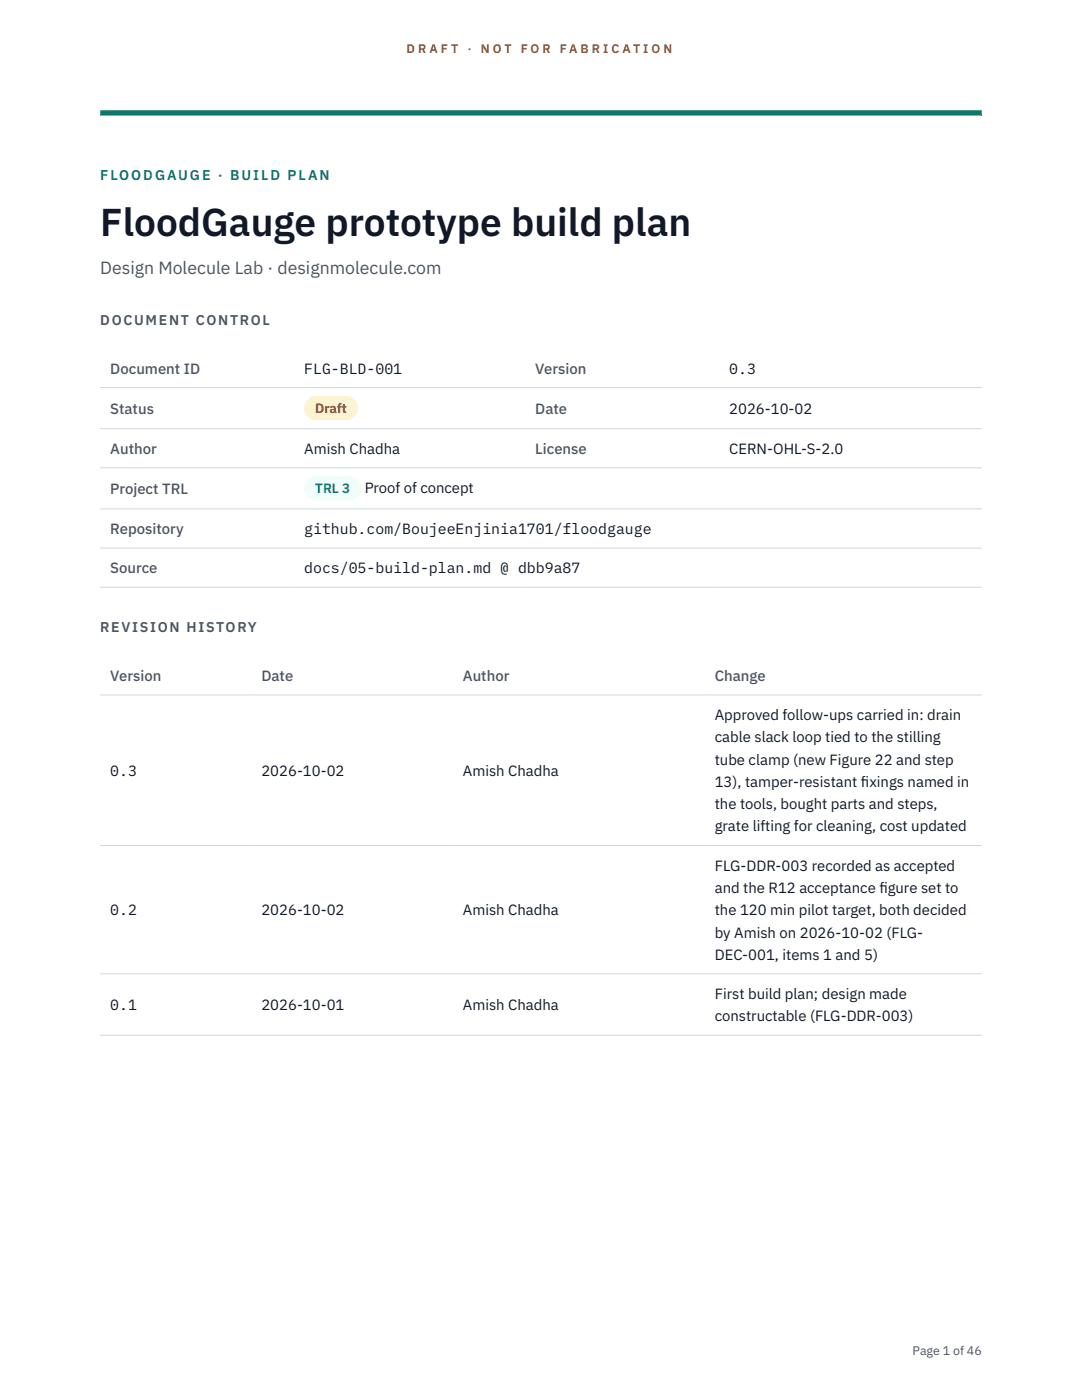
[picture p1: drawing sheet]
<svg xmlns="http://www.w3.org/2000/svg" width="216mm" height="279mm" viewBox="0 0 216 279" stroke-linecap="round" stroke-linejoin="round" font-family="sans-serif">
<defs><g id="words">
<text font-size="7.8" fill="#111827" x="20" y="47.1">FloodGauge prototype build plan</text>
<text font-size="3.5" fill="#4b5563" x="20" y="54.6">Design Molecule Lab · designmolecule.com</text>
<g font-size="3" fill="#4b5563">
<text x="22" y="74.5">Document ID</text>
<text x="106.8" y="74.5">Version</text>
<text x="22" y="82.6">Status</text>
<text x="106.8" y="82.6">Date</text>
<text x="22" y="90.6">Author</text>
<text x="106.8" y="90.6">License</text>
<text x="22" y="98.6">Project TRL</text>
<text x="22" y="106.6">Repository</text>
<text x="22" y="114.4">Source</text>
<text x="22" y="135.9">Version</text>
<text x="52.2" y="135.9">Date</text>
<text x="92.4" y="135.9">Author</text>
<text x="142.6" y="135.9">Change</text>
</g>
<g font-size="3" fill="#111827">
<text x="60.7" y="74.5">FLG-BLD-001</text>
<text x="145.5" y="74.5">0.3</text>
<text x="145.5" y="82.6">2026-10-02</text>
<text x="60.7" y="90.6">Amish Chadha</text>
<text x="145.5" y="90.6">CERN-OHL-S-2.0</text>
<text x="72.8" y="98.5">Proof of concept</text>
<text x="60.7" y="106.6">github.com/BoujeeEnjinia1701/floodgauge</text>
<text x="60.7" y="114.4">docs/05-build-plan.md @ dbb9a87</text>
<text x="142.6" y="143.7">Approved follow-ups carried in: drain</text>
<text x="142.6" y="148.2">cable slack loop tied to the stilling</text>
<text x="22" y="154.8">0.3</text>
<text x="52.2" y="154.8">2026-10-02</text>
<text x="92.4" y="154.8">Amish Chadha</text>
<text x="142.6" y="152.6">tube clamp (new Figure 22 and step</text>
<text x="142.6" y="157.1">13), tamper-resistant f</text>
<text x="142.6" y="161.5">the tools, bought parts and steps,</text>
<text x="171.8" y="157.1">ixings named in</text>
<text x="142.6" y="165.9">grate lifting for cleaning, cost updated</text>
<text x="142.6" y="173.8">FLG-DDR-003 recorded as accepted</text>
<text x="142.6" y="178.2">and the R12 acceptance f</text>
<text x="175.5" y="178.2">igure set to</text>
<text x="22" y="182.7">0.2</text>
<text x="52.2" y="182.7">2026-10-02</text>
<text x="92.4" y="182.7">Amish Chadha</text>
<text x="142.6" y="182.7">the 120 min pilot target, both decided</text>
<text x="142.6" y="187.1">by Amish on 2026-10-02 (FLG-</text>
<text x="142.6" y="191.5">DEC-001, items 1 and 5)</text>
<text x="22" y="201.6">0.1</text>
<text x="52.2" y="201.6">2026-10-01</text>
<text x="92.4" y="201.6">Amish Chadha</text>
<text x="142.6" y="199.4">First build plan; design made</text>
<text x="142.6" y="203.8">constructable (FLG-DDR-003)</text>
</g>
<text font-size="2.8" fill="#0f766e" x="20" y="36">FLOODGAUGE · BUILD PLAN</text>
<g font-size="2.8" fill="#4b5563">
<text x="20" y="64.8">DOCUMENT CONTROL</text>
<text x="20" y="126.2">REVISION HISTORY</text>
</g>
<text font-size="2.7" fill="#92400e" x="62.9" y="82.5">Draft</text>
<text font-size="2.7" fill="#0f766e" x="62.9" y="98.5">TRL 3</text>
<g font-size="2.5" fill="#b45309">
<text x="81.1" y="10.5">D R A F T</text>
<text x="93.3" y="10.5">·</text>
<text x="95.9" y="10.5">N O T</text>
<text x="103.9" y="10.5">F O R</text>
<text x="111.7" y="10.5">F A B R I C A T I O N</text>
</g>
<text font-size="2.5" fill="#4b5563" x="182.1" y="270.3">Page 1 of 46</text>
</g></defs>
<path d="M20 23.1h175.9zM20 22h175.9v1.1h-175.9z" fill-rule="evenodd" fill="#0f766e"/>
<path d="M20 77.3h175.9M20 85.5h175.9M20 93.4h175.9M20 101.6h175.9M20 109.4h175.9M20 117.2h175.9M20 138.7h175.9M20 168.7h175.9M20 194.3h175.9M20 206.6h175.9" fill="none" stroke="#d1d5db" stroke-width=".2"/>
<path d="M60.7 79h10.7v4.9h-10.7z" fill="#fef3c7"/>
<path d="M60.7 95.1h11.4v4.8h-11.4z" fill="#f0fdfa"/>
<use href="#words"/>
</svg>
